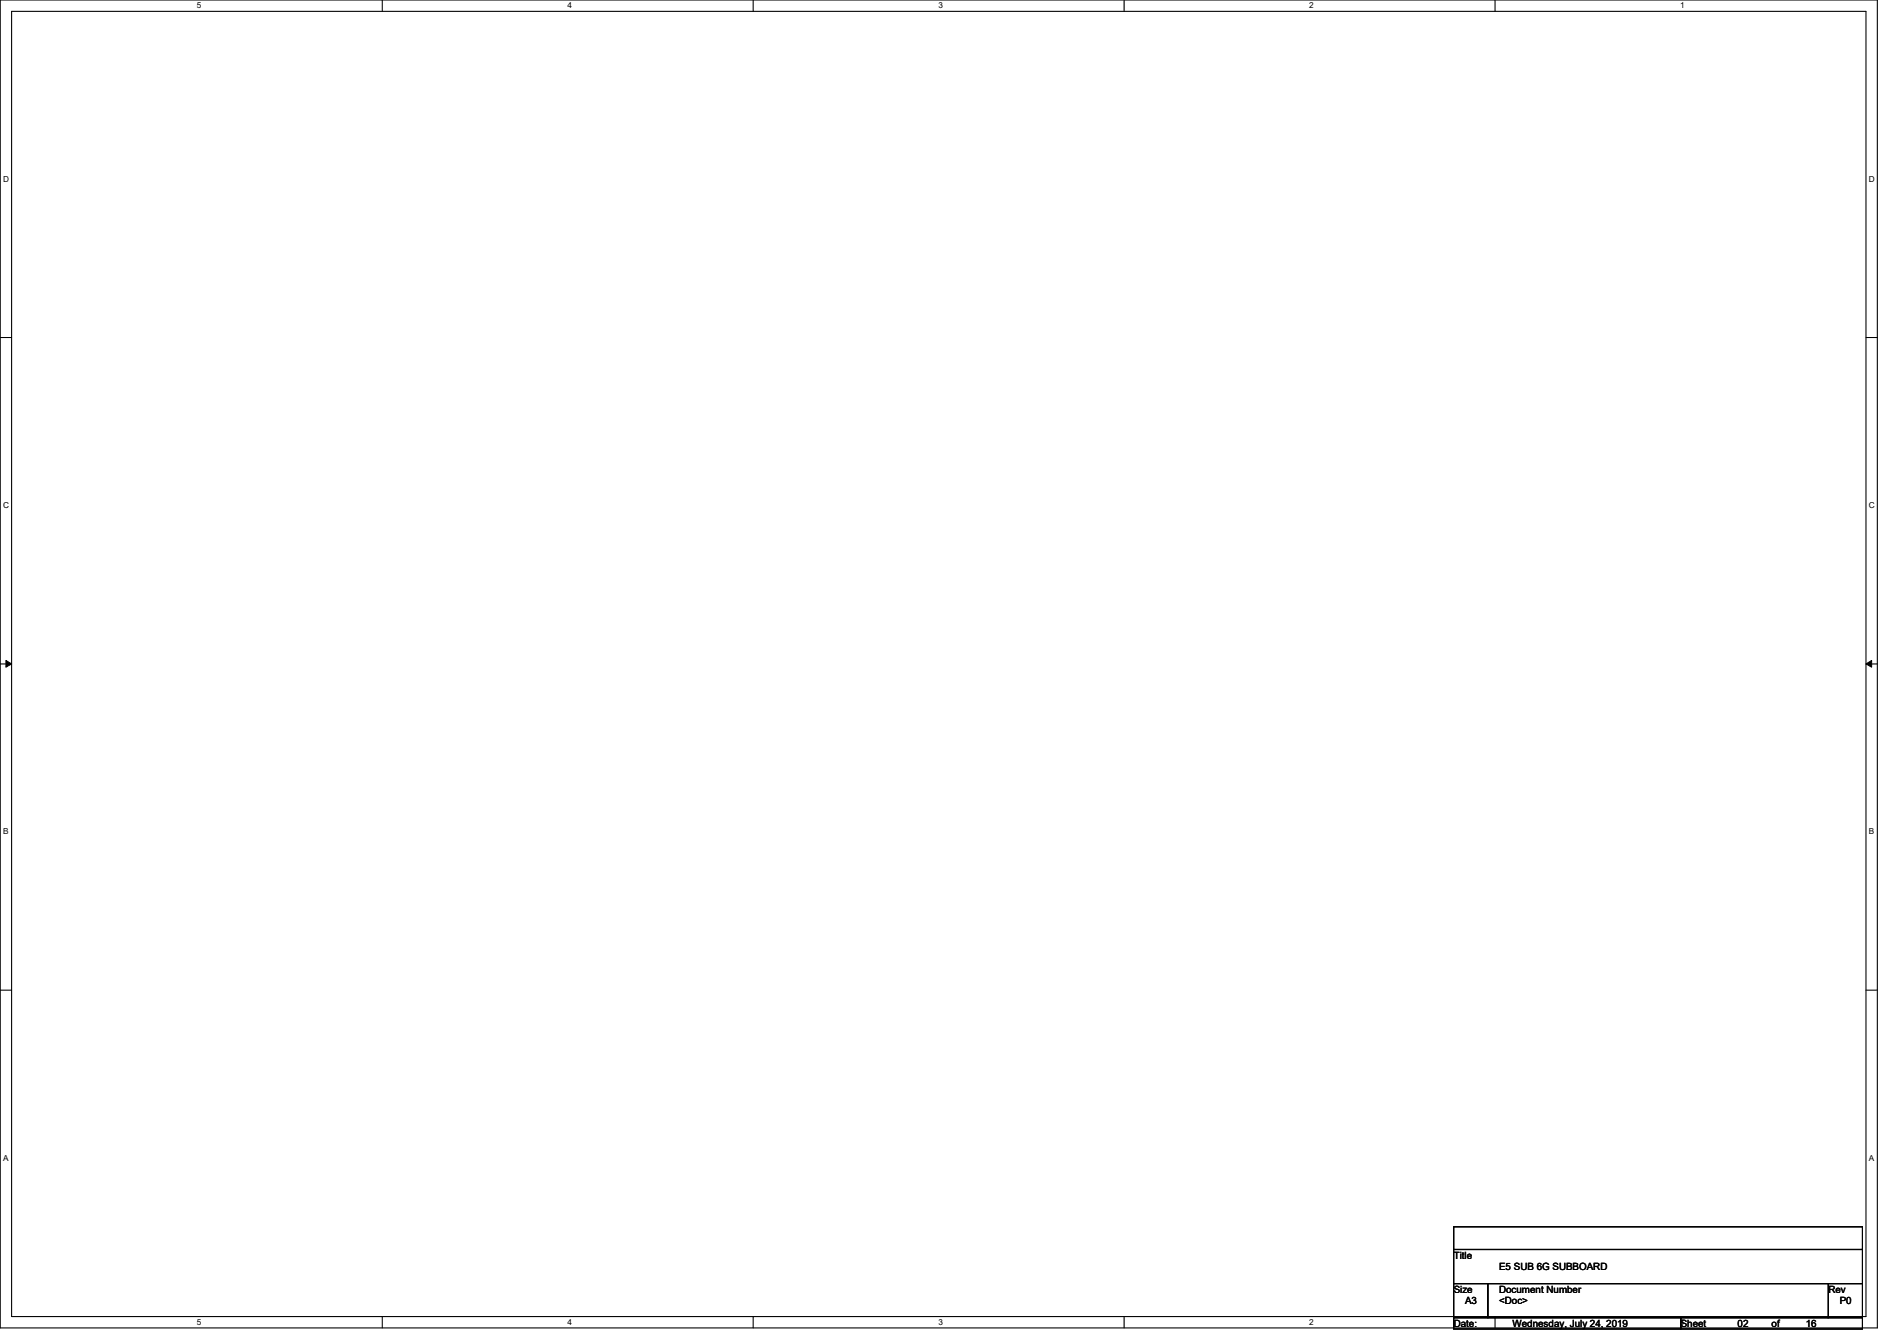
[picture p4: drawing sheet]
<svg xmlns="http://www.w3.org/2000/svg" width="297mm" height="210mm" viewBox="0 0 297 210" stroke-linecap="round" stroke-linejoin="round" font-family="sans-serif">
<defs><g id="words">
<g font-size="1.6">
<text x="227.6" y="197">Title</text>
<text x="227.6" y="202.4">Size</text>
<text x="234.7" y="202.4">Document Number</text>
<text x="234.7" y="198.8">E5 SUB 6G SUBBOARD</text>
<text x="286.3" y="202.4">Rev</text>
<text x="227.6" y="207.7">Date:</text>
<text x="229.4" y="204.1">A3</text>
<text x="234.7" y="204.1">&lt;Doc&gt;</text>
<text x="236.9" y="207.7">Wednesday, July 24, 2019</text>
<text x="263.2" y="207.7">Sheet</text>
<text x="272.1" y="207.7">02</text>
<text x="277.4" y="207.7">of</text>
<text x="282.7" y="207.7">16</text>
<text x="288.1" y="204.1">P0</text>
</g>
<g font-size="1.3">
<text x="30.8" y="1.3">5</text>
<text x="88.9" y="1.3">4</text>
<text x="146.9" y="1.3">3</text>
<text x="205" y="1.3">2</text>
<text x="263.1" y="1.3">1</text>
<text x=".5" y="28.4">D</text>
<text x="292.6" y="28.4">D</text>
<text x=".5" y="79.5">C</text>
<text x="292.6" y="79.5">C</text>
<text x=".5" y="130.6">B</text>
<text x="292.6" y="130.6">B</text>
<text x=".5" y="181.7">A</text>
<text x="292.6" y="181.7">A</text>
<text x="30.8" y="207.4">5</text>
<text x="88.9" y="207.4">4</text>
<text x="146.9" y="207.4">3</text>
<text x="205" y="207.4">2</text>
<text x="263.1" y="207.4">1</text>
</g>
</g></defs>
<path d="M0 0h294v207.9h-294zM1.8 1.8h290.4v204.3h-290.4z" fill="none" stroke="#000" stroke-width=".17"/>
<g fill="#fff">
<path d="M30.8 .2h.7v1.4h-.7z"/>
<path d="M30.8 206.2h.7v1.4h-.7z"/>
</g>
<path d="M59.9 0v1.8M59.9 206.1v1.8" fill="none" stroke="#000" stroke-width=".17"/>
<g fill="#fff">
<path d="M88.9 .2h.6v1.4h-.6z"/>
<path d="M88.9 206.2h.6v1.4h-.6z"/>
</g>
<path d="M117.9 0v1.8M117.9 206.1v1.8" fill="none" stroke="#000" stroke-width=".17"/>
<g fill="#fff">
<path d="M146.9 .2h.7v1.4h-.7z"/>
<path d="M146.9 206.2h.7v1.4h-.7z"/>
</g>
<path d="M176 0v1.8M176 206.1v1.8" fill="none" stroke="#000" stroke-width=".17"/>
<g fill="#fff">
<path d="M205 .2h.7v1.4h-.7z"/>
<path d="M205 206.2h.7v1.4h-.7z"/>
</g>
<path d="M234.1 0v1.8M234.1 206.1v1.8" fill="none" stroke="#000" stroke-width=".17"/>
<g fill="#fff">
<path d="M263.1 .2h.7v1.4h-.7z"/>
<path d="M263.1 206.2h.7v1.4h-.7z"/>
<path d="M.5 27.3h.9v1.4h-.9z"/>
<path d="M292.6 27.3h.9v1.4h-.9z"/>
<path d="M.5 78.4h.9v1.4h-.9z"/>
<path d="M292.6 78.4h.9v1.4h-.9z"/>
</g>
<path d="M0 52.8h1.8M292.2 52.8h1.8" fill="none" stroke="#000" stroke-width=".17"/>
<g fill="#fff">
<path d="M.5 129.5h.8v1.4h-.8z"/>
<path d="M292.6 129.5h.9v1.4h-.9z"/>
</g>
<path d="M0 103.9h1.8M292.2 103.9h1.8" fill="none" stroke="#000" stroke-width=".17"/>
<path d="M.9 103.4l.9 .5-.9 .5zM292.2 103.9l.9-.5v1z" fill="#000"/>
<path d="M.9 103.4l.9 .5-.9 .5zM292.2 103.9l.9-.5v1z" fill="none" stroke="#000" stroke-width=".16"/>
<g fill="#fff">
<path d="M.5 180.5h.8v1.4h-.8z"/>
<path d="M292.6 180.5h.9v1.4h-.9z"/>
</g>
<path d="M0 155h1.8M292.2 155h1.8M227.6 192h64v3.6h-64zM227.6 195.6h64v5.3h-64zM227.6 200.9h5.4v5.3h-5.4zM227.6 206.2h35.6v1.8h-35.6zM233 200.9h53.3v5.3h-53.3zM263.2 206.2h28.4v1.8h-28.4zM286.3 200.9h5.3v5.3h-5.3z" fill="none" stroke="#000" stroke-width=".17"/>
<use href="#words"/>
</svg>
